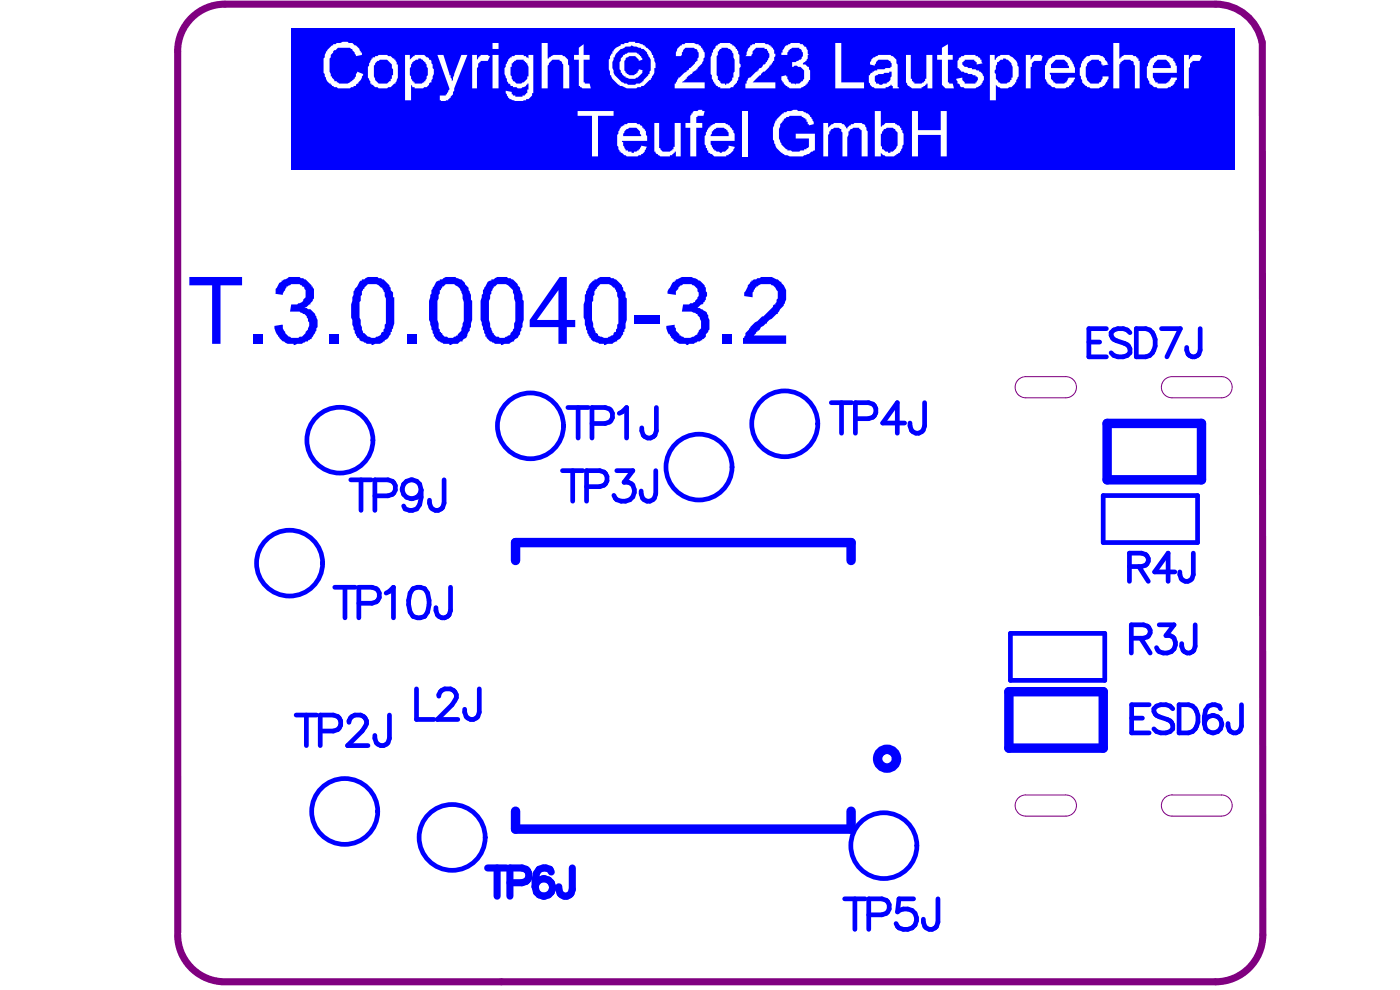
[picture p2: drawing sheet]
<svg xmlns="http://www.w3.org/2000/svg" width="49mm" height="35mm" viewBox="0 0 49 35" stroke-linecap="round" stroke-linejoin="round" font-family="sans-serif">
<path d="M18.2 19.8v-.7h11.8v.7M39.1 14.9h3.3v2h-3.3zM18.2 28.6v.6h11.8v-.6M35.6 24.4h3.3v2h-3.3z" fill="none" stroke="#00f" stroke-width=".33"/>
<path d="M38.9 17.5h3.3v1.6h-3.3zM35.6 22.3h3.4v1.7h-3.4z" fill="none" stroke="#00f" stroke-width=".17"/>
<path d="M10.3 1h33.3v2.6h-33.3z" fill-rule="evenodd" fill="#00f"/>
<g fill="#fff">
<path d="M11.5 1.8a.7 .7 0 0 1 .7-.3 .7 .7 0 0 1 .6 .4l-.2 .1a.49 .49 0 0 0-.5-.3 .49 .49 0 0 0-.4 .2l-.1 .2a.68 .68 0 0 0 .4 .8 .53 .53 0 0 0 .6-.4l.2 .1v.1a.73 .73 0 0 1-1 .4 .73 .73 0 0 1-.4-1z"/>
<path d="M15.4 1.9h.2l.3 1 .4-1h.2l-.5 1.2a.39 .39 0 0 1-.5 .4v-.1h.2l.2-.3z"/>
<path d="M16.7 1.9h.1v.2l.2-.2h.2l.1 .1-.1 .1a.28 .28 0 0 0-.3 .1 .28 .28 0 0 0-.1 .3v.6h-.1z"/>
<path d="M19.1 1.5h.2v.6a.43 .43 0 0 1 .5-.2 .43 .43 0 0 1 .3 .5v.7h-.2v-.7a.28 .28 0 0 0-.4-.3 .28 .28 0 0 0-.2 .4v.6h-.2z"/>
<path d="M20.4 1.7l.2-.1v.3h.2v.2h-.2v.8h.2v.2a.29 .29 0 0 1-.3 0 .29 .29 0 0 1-.1-.3v-.7h-.1v-.2h.1z"/>
<path d="M23.9 1.7a.52 .52 0 0 1 .8 0 .52 .52 0 0 1-.2 .8l-.4 .4h.8v.2h-1.1a.9 .9 0 0 1 .5-.7l.2-.1a.32 .32 0 0 0 .1-.6 .32 .32 0 0 0-.5 .2l-.1 .1h-.2z"/>
<path d="M26.5 1.6h.1a.48 .48 0 0 1 .7 .1 .48 .48 0 0 1-.2 .7l-.6 .5h.9v.2h-1.1a1.18 1.18 0 0 1 .6-.7 .42 .42 0 0 0 .1-.7 .32 .32 0 0 0-.5 .3h-.2z"/>
<path d="M27.7 1.6a.45 .45 0 0 1 .6 0 .45 .45 0 0 1 .1 .6h-.1a.46 .46 0 0 1 .3 .6 .46 .46 0 0 1-.6 .3h-.2l-.2-.2v-.2h.1a.33 .33 0 0 0 .4 .3 .33 .33 0 0 0 .3-.4 .33 .33 0 0 0-.5-.2v-.2a.28 .28 0 0 0 .4-.2 .28 .28 0 0 0-.2-.3 .28 .28 0 0 0-.3 .2h-.2z"/>
<path d="M29.5 1.5h.2v1.4h.8v.2h-1z"/>
<path d="M32 1.9h.1v.7a.29 .29 0 0 0 .3 .3 .29 .29 0 0 0 .3-.3v-.7h.2v1.2h-.2v-.2a.42 .42 0 0 1-.5 .2 .42 .42 0 0 1-.2-.4z"/>
<path d="M33.2 1.7l.2-.1v.3h.2v.2h-.2v.8h.2l.1 .2h-.3l-.2-.1v-.9h-.1v-.2h.1z"/>
<path d="M33.8 2.1l.2-.1a.44 .44 0 0 1 .7 .2l-.2 .1a.28 .28 0 0 0-.3-.2 .28 .28 0 0 0-.3 .2l.3 .1a.4 .4 0 0 1 .5 .5 .52 .52 0 0 1-.5 .2 .52 .52 0 0 1-.5-.3l.2-.1a.31 .31 0 0 0 .3 .3 .31 .31 0 0 0 .3-.2l-.1-.1-.2-.1a.4 .4 0 0 1-.4-.5z"/>
<path d="M36.2 1.9h.2v.2l.1-.2h.2v.2a.18 .18 0 0 0-.2 .1 .18 .18 0 0 0-.1 .2v.7h-.2z"/>
<path d="M38.2 2.1a.54 .54 0 0 1 .9 .2h-.2a.33 .33 0 0 0-.5-.1 .33 .33 0 0 0-.1 .4 .3 .3 0 0 0 .3 .3 .3 .3 0 0 0 .3-.2h.2a.52 .52 0 0 1-.6 .4 .52 .52 0 0 1-.4-.7z"/>
<path d="M39.3 1.5h.2v.6a.41 .41 0 0 1 .4-.1 .41 .41 0 0 1 .3 .4v.7h-.2v-.7a.28 .28 0 0 0-.3-.3 .28 .28 0 0 0-.2 .4v.6h-.2z"/>
<path d="M41.8 1.9h.1v.2l.2-.2h.2l.1 .1-.1 .1a.28 .28 0 0 0-.3 .1 .28 .28 0 0 0-.1 .3v.6h-.1z"/>
<path d="M13.2 2.2a.42 .42 0 0 0 0 .5 .42 .42 0 0 0 .5 .2 .44 .44 0 0 0 .1-.5 .44 .44 0 0 0-.4-.3zM13.1 2.1a.61 .61 0 0 1 .8 0 .61 .61 0 0 1 .1 .8 .58 .58 0 0 1-.9 .1 .58 .58 0 0 1 0-.9z"/>
<path d="M14.3 1.9h.2v.2a.5 .5 0 0 1 .6 0 .5 .5 0 0 1 .2 .6 .46 .46 0 0 1-.8 .3v.5h-.2zM14.5 2.2a.48 .48 0 0 0 .3 .7 .46 .46 0 0 0 .3-.3 .46 .46 0 0 0-.2-.5h-.1z"/>
<path d="M17.4 1.5h.2v.2h-.2zM17.4 1.9h.2v1.2h-.2z"/>
<path d="M18.1 2.2v.1a.37 .37 0 0 0 0 .5 .37 .37 0 0 0 .5 0v-.1a.38 .38 0 0 0-.3-.6zM17.9 2.1a.47 .47 0 0 1 .7 0v-.2h.2v1a.51 .51 0 0 1-.3 .7 .51 .51 0 0 1-.7-.4h.3a.31 .31 0 0 0 .4 .2 .31 .31 0 0 0 .1-.5 .49 .49 0 0 1-.6 .1 .49 .49 0 0 1-.2-.5z"/>
<path d="M22 1.9a.42 .42 0 0 1 .7 .2h-.2a.3 .3 0 0 0-.4-.1 .3 .3 0 0 0-.1 .5 .27 .27 0 0 0 .3 .2 .27 .27 0 0 0 .2-.3l.2 .1a.46 .46 0 0 1-.7 .2 .46 .46 0 0 1 0-.8zM21.6 2.3a.7 .7 0 0 0 1.4 0 .7 .7 0 0 0-1.4 0zM21.5 2.3a.82 .82 0 0 1 1.6 0 .82 .82 0 0 1-1.6 0z"/>
<path d="M25.3 1.8v.6a.5 .5 0 0 0 .3 .6 .8 .8 0 0 0 .3-1 .3 .3 0 0 0-.2-.3 .3 .3 0 0 0-.4 .1zM25.2 1.6a.53 .53 0 0 1 .7 0 .53 .53 0 0 1 .2 .6v.1a.81 .81 0 0 1-.4 .8 .65 .65 0 0 1-.6-.9v-.3z"/>
<path d="M30.9 2.7a.28 .28 0 0 0 .2 .3 .28 .28 0 0 0 .3-.3l.1-.2zM30.7 2.1a.52 .52 0 0 1 .6-.2 .52 .52 0 0 1 .4 .5v.7h-.2v-.2a.48 .48 0 0 1-.8-.1 .63 .63 0 0 1 .6-.4 .16 .16 0 0 0 .1-.2 .16 .16 0 0 0-.2-.1h-.2l-.1 .2h-.2z"/>
<path d="M34.9 1.9h.2v.2a.49 .49 0 0 1 .6-.1 .49 .49 0 0 1 .2 .6 .48 .48 0 0 1-.2 .5 .48 .48 0 0 1-.6-.1v.5h-.2zM35.2 2.2a.54 .54 0 0 0 .1 .7 .47 .47 0 0 0 .4-.7l-.2-.1z"/>
<path d="M37.1 2.3v.1h.6a.33 .33 0 0 0-.3-.3 .33 .33 0 0 0-.3 .2zM37 2.1a.54 .54 0 0 1 .7-.1 .54 .54 0 0 1 .2 .6h-.9a.35 .35 0 0 0 .3 .4 .35 .35 0 0 0 .4-.3h.2a.57 .57 0 0 1-.8 .4 .57 .57 0 0 1-.2-.9z"/>
<path d="M40.7 2.2v.2h.6a.32 .32 0 0 0-.2-.3 .32 .32 0 0 0-.4 .1zM40.6 2.1l.2-.1a.52 .52 0 0 1 .7 .6h-.8a.33 .33 0 0 0 .2 .4 .33 .33 0 0 0 .4-.3h.2a.57 .57 0 0 1-.8 .3 .57 .57 0 0 1-.2-.8z"/>
</g>
<path d="M10.3 3.6h33.3v2.4h-33.3z" fill-rule="evenodd" fill="#00f"/>
<g fill="#fff">
<path d="M20.4 3.9h1.2v.2h-.5v1.4h-.2v-1.4h-.5z"/>
<path d="M23.1 4.3h.2v.7a.29 .29 0 0 0 .3 .3 .29 .29 0 0 0 .2-.3v-.7h.2v1.2h-.2v-.2a.39 .39 0 0 1-.5 .2 .39 .39 0 0 1-.2-.4z"/>
<path d="M24.4 4l.2-.1h.3l-.1 .2h-.1a.15 .15 0 0 0-.2 .1 .15 .15 0 0 0 .1 .1h.2v.2h-.2v1h-.2v-1h-.2v-.2h.2z"/>
<path d="M26.2 3.9h.2v1.6h-.2z"/>
<path d="M27.4 4.3a.71 .71 0 0 1 .7-.4 .71 .71 0 0 1 .6 .5h-.2a.59 .59 0 0 0-.8-.2 .59 .59 0 0 0-.1 .9 .64 .64 0 0 0 .9 .1v-.3h-.4v-.2h.6v.6a.85 .85 0 0 1-1 .2 .85 .85 0 0 1-.4-1z"/>
<path d="M29 4.3h.2v.2a.39 .39 0 0 1 .7 0 .38 .38 0 0 1 .4-.2 .38 .38 0 0 1 .3 .4v.8h-.2v-.7a.24 .24 0 0 0-.2-.3 .24 .24 0 0 0-.3 .3v.7h-.2v-.7a.26 .26 0 0 0-.3-.3 .26 .26 0 0 0-.2 .3v.7h-.2z"/>
<path d="M32.2 3.9h.2v.7h.8v-.7h.2v1.6h-.2v-.7h-.8v.7h-.2z"/>
<path d="M22 4.6v.2h.6a.32 .32 0 0 0-.2-.3 .32 .32 0 0 0-.4 .1zM21.9 4.5l.2-.1a.53 .53 0 0 1 .5 0 .53 .53 0 0 1 .2 .6h-.9a.37 .37 0 0 0 .2 .3 .37 .37 0 0 0 .4 0l.1-.2 .2 .1a.58 .58 0 0 1-.8 .3 .58 .58 0 0 1-.1-.9z"/>
<path d="M25.1 4.6v.2h.6a.35 .35 0 0 0-.2-.3 .35 .35 0 0 0-.4 .1zM25 4.5a.54 .54 0 0 1 .6-.1 .54 .54 0 0 1 .3 .6h-.8a.33 .33 0 0 0 .2 .4 .33 .33 0 0 0 .4-.3l.2 .1a.57 .57 0 0 1-.8 .2 .57 .57 0 0 1-.1-.9z"/>
<path d="M31.1 4.6v.2a.39 .39 0 0 0 0 .4 .39 .39 0 0 0 .4 .1 .53 .53 0 0 0 0-.8zM30.9 3.9h.2v.6a.51 .51 0 0 1 .7 0 .51 .51 0 0 1 0 .6 .42 .42 0 0 1-.3 .4 .42 .42 0 0 1-.4-.2v.2h-.2z"/>
</g>
<g fill="#00f">
<path d="M6.7 9.8h1.8v.3h-.7v2h-.3v-2h-.8z"/>
<path d="M8.9 11.8h.4v.3h-.4z"/>
<path d="M9.9 10a.68 .68 0 0 1 .8-.2 .68 .68 0 0 1 .3 .8l-.3 .3a.65 .65 0 0 1 .5 .6 .65 .65 0 0 1-.5 .6 .75 .75 0 0 1-1-.6h.2a.47 .47 0 0 0 .7 .3 .47 .47 0 0 0 .1-.8h-.5l.1-.3a.4 .4 0 0 0 .5-.2 .4 .4 0 0 0-.3-.5 .4 .4 0 0 0-.5 .3v.1h-.3z"/>
<path d="M11.6 11.8h.4v.3h-.4z"/>
<path d="M14.4 11.8h.3v.3h-.3z"/>
<path d="M22.4 11.1h.9v.3h-.9z"/>
<path d="M23.7 10a.65 .65 0 0 1 .9-.2 .65 .65 0 0 1 .2 .9l-.2 .2a.62 .62 0 0 1 .4 .6 .62 .62 0 0 1-.4 .5 .7 .7 0 0 1-1.1-.3v-.2h.3a.47 .47 0 0 0 .6 .4 .47 .47 0 0 0 .3-.6 .47 .47 0 0 0-.6-.3v-.3a.38 .38 0 0 0 .5-.2 .38 .38 0 0 0-.3-.5l-.3 .1-.2 .3h-.3z"/>
<path d="M25.5 11.8h.3v.3h-.3z"/>
<path d="M26.5 9.9h.2a.71 .71 0 0 1 1 .2 .71 .71 0 0 1-.3 1l-.8 .7h1.1v.3h-1.5l.1-.3 .6-.6a.81 .81 0 0 0 .5-1 .46 .46 0 0 0-.6-.2 .46 .46 0 0 0-.3 .5l-.2-.1z"/>
<path d="M12.8 10.2l-.1 .8a1.07 1.07 0 0 0 .3 .9 .59 .59 0 0 0 .6-.8 1.22 1.22 0 0 0-.2-1l-.2-.1a.24 .24 0 0 0-.3 .2zM12.7 9.9a.76 .76 0 0 1 .8 0 .76 .76 0 0 1 .4 .7v.4a.87 .87 0 0 1-.7 1.1h-.1a.74 .74 0 0 1-.7-.8 1.95 1.95 0 0 1 .3-1.4z"/>
<path d="M15.6 10.1l-.2 .5v.5a.78 .78 0 0 0 .4 .8 .61 .61 0 0 0 .6-.7v-.2a.72 .72 0 0 0-.5-1zM15.4 9.9a.75 .75 0 0 1 .8-.1 .75 .75 0 0 1 .4 .8l.1 .4a.99 .99 0 0 1-.6 1.1 .71 .71 0 0 1-.9-.6l-.1-.3a2.12 2.12 0 0 1 .3-1.3z"/>
<path d="M17.4 10.1l-.2 .5v.4a.83 .83 0 0 0 .5 .9 .62 .62 0 0 0 .5-.7v-.2a.74 .74 0 0 0-.5-1zM17.2 9.9a.78 .78 0 0 1 .9 0 .78 .78 0 0 1 .4 .7v.4a.99 .99 0 0 1-.6 1.1 .71 .71 0 0 1-.9-.6v-.3a2.12 2.12 0 0 1 .2-1.3z"/>
<path d="M19.7 10.2l-.8 1.1h.8zM19.7 9.8h.3v1.5h.3v.2h-.3v.6h-.3v-.6h-1v-.2z"/>
<path d="M21 10.2l-.1 .8a.69 .69 0 0 0 .5 .9 .89 .89 0 0 0 .4-1 .64 .64 0 0 0-.5-.9h-.1zM20.8 10a.73 .73 0 0 1 .8-.2 .73 .73 0 0 1 .5 .7v.5a.91 .91 0 0 1-.6 1.1 .68 .68 0 0 1-.9-.6v-.2a1.79 1.79 0 0 1 .2-1.2z"/>
</g>
<g fill="none" stroke="#00f" stroke-width=".17">
<path d="M12.4 16.9h.7M12.7 16.9v1.1M13.2 17.5h.5a.28 .28 0 0 0 .3-.3 .28 .28 0 0 0-.3-.3h-.5v1.1M14.9 17.3a.51 .51 0 0 1-.5 .7l-.2-.1M15.7 16.9l-.1 1-.1 .1h-.2l-.1-.4M19.8 16.6h.8M20 14.4h.8M20.2 16.6v1.1M20.4 14.4v1.1M20.7 17.2h.5a.28 .28 0 0 0 .2-.3 .28 .28 0 0 0-.2-.3h-.5v1.1M20.9 14.9h.4a.28 .28 0 0 0 .3-.2 .28 .28 0 0 0-.3-.3h-.4v1.1M21.8 16.6h.5l-.3 .4a.36 .36 0 0 1 .3 .6 .36 .36 0 0 1-.6-.1"/>
<path d="M21.8 14.6l.3-.2v1.1M23.1 16.6v1l-.2 .1-.2-.1-.1-.3M23.2 14.4l-.1 1-.2 .1-.2-.1-.1-.3M29.3 14.2h.7M29.7 14.2v1.1M30.2 14.8h.4a.28 .28 0 0 0 .3-.3 .28 .28 0 0 0-.3-.3h-.4v1.1M31.9 14.9h-.8l.6-.7v1.1M32.6 14.2v1l-.2 .1-.2-.1-.1-.3M38.4 12.1h.4M39 11.6h-.6v1h.6M39.8 20l.6-.1 .1-.1v-.2l-.2-.1h-.5v1M39.9 11.7a.38 .38 0 0 0-.4-.1 .38 .38 0 0 0-.3 .2l.1 .2 .5 .2 .1 .2a.44 .44 0 0 1-.7 0"/>
<path d="M40.1 11.6h.3a.53 .53 0 0 1 .4 .5 .53 .53 0 0 1-.4 .5h-.3zM40.2 20l.3 .5M41 11.6h.6l-.4 1M42.1 19.5v.9l-.2 .1h-.2l-.1-.3M42.3 11.6v.9l-.2 .1-.1-.1-.1-.2M10.4 25.2h.8M10.8 25.2v1.1M11.3 25.8h.5a.28 .28 0 0 0 .2-.3 .28 .28 0 0 0-.2-.3h-.5v1.1M11.8 20.7h.7M12.2 20.7v1.1M12.3 25.5l.2-.3 .4 .1a.33 .33 0 0 1-.1 .5l-.5 .5h.7M12.7 21.3h.4a.28 .28 0 0 0 .3-.3 .28 .28 0 0 0-.3-.3h-.4v1.1"/>
<path d="M13.6 20.9l.3-.2v1.1M13.7 25.2v1l-.2 .1h-.2l-.1-.4M14.6 20.8a.35 .35 0 0 1 .5 .1 .54 .54 0 0 1-.4 .9 .69 .69 0 0 1-.1-1zM14.7 24.3v1.1h.6M15.5 24.6l.2-.3 .3 .1a.33 .33 0 0 1-.1 .5l-.5 .5h.8M15.9 20.7l-.1 1-.1 .1-.2-.1-.1-.3M16.9 24.3v1l-.2 .1-.2-.1-.1-.3M29.8 31.7h.7M30.2 31.7v1.1M30.6 32.3h.5a.28 .28 0 0 0 .3-.3 .28 .28 0 0 0-.3-.3h-.5v1.1M32.2 31.7h-.5v.5a.38 .38 0 0 1 .5 0 .38 .38 0 0 1 0 .5 .38 .38 0 0 1-.6-.1M33.1 31.7l-.1 1-.1 .1-.2-.1-.1-.3"/>
<path d="M39.9 22.5h.6l.1-.2-.1-.2-.2-.1h-.4v1M39.9 25.3h.4M40.2 22.5l.4 .5M40.5 24.9h-.6v1h.6M40.9 22h.5l-.3 .4a.34 .34 0 0 1 .3 .6 .33 .33 0 0 1-.6-.2M41.4 25a.38 .38 0 0 0-.4-.2 .38 .38 0 0 0-.3 .3l.1 .1 .5 .2 .1 .3a.44 .44 0 0 1-.7 0M41.4 20.2h-.7l.5-.7v1M41.6 24.9h.3a.53 .53 0 0 1 .4 .5 .53 .53 0 0 1-.4 .5h-.3zM42.2 22l-.1 .9-.1 .1h-.2l-.1-.3M43.1 25a.3 .3 0 0 0-.5-.1l-.1 .2v.4M43.8 24.9l-.1 .9-.1 .1-.2-.1-.1-.3"/>
<circle cx="10.2" cy="19.9" r="1.16"/>
<circle cx="12" cy="15.5" r="1.16"/>
<circle cx="14.5" cy="17.3" r=".34"/>
<circle cx="18.7" cy="15" r="1.16"/>
<circle cx="24.7" cy="16.5" r="1.16"/>
<circle cx="27.7" cy="15" r="1.16"/>
<circle cx="12.2" cy="28.6" r="1.16"/>
<circle cx="16" cy="29.5" r="1.16"/>
<circle cx="31.2" cy="29.8" r="1.16"/>
<circle cx="42.8" cy="25.5" r=".31"/>
</g>
<g fill="none" stroke="#00f" stroke-width=".25">
<path d="M17.2 30.6h.7M17.5 30.6v1M18 31.1h.4a.26 .26 0 0 0 .3-.2 .26 .26 0 0 0-.3-.3h-.4v1M19.4 30.8a.29 .29 0 0 0-.2-.2 .29 .29 0 0 0-.3 .2v.5M20.2 30.6l-.1 .9-.1 .1h-.2l-.1-.3"/>
<circle cx="19.2" cy="31.3" r=".31"/>
</g>
<circle cx="31.3" cy="26.8" r=".33" fill="none" stroke="#00f" stroke-width=".33"/>
<path d="M6.3 33a1.66 1.66 0 0 0 1.5 1.6M6.3 32.9v-31.1a1.66 1.66 0 0 1 1.6-1.7h35a1.69 1.69 0 0 1 1.6 1.4v31.5a1.66 1.66 0 0 1-1.6 1.6h-35.1" fill="none" stroke="#800080" stroke-width=".25"/>
<path d="M32.9 .1h10M35.9 13.5l.3-.2h1.4a.37 .37 0 0 1 .4 .4 .37 .37 0 0 1-.4 .3h-1.4a.37 .37 0 0 1-.3-.5zM41 13.5l.3-.2h1.8a.37 .37 0 0 1 .4 .4 .37 .37 0 0 1-.4 .3h-1.8a.37 .37 0 0 1-.3-.5zM6.3 32v1M35.9 28.2l.3-.2h1.4a.37 .37 0 0 1 .4 .4 .37 .37 0 0 1-.4 .4h-1.4a.37 .37 0 0 1-.3-.6zM41 28.2l.3-.2h1.8a.37 .37 0 0 1 .4 .4 .37 .37 0 0 1-.4 .4h-1.8a.37 .37 0 0 1-.3-.6z" fill="none" stroke="#800080" stroke-width=".04"/>
</svg>
